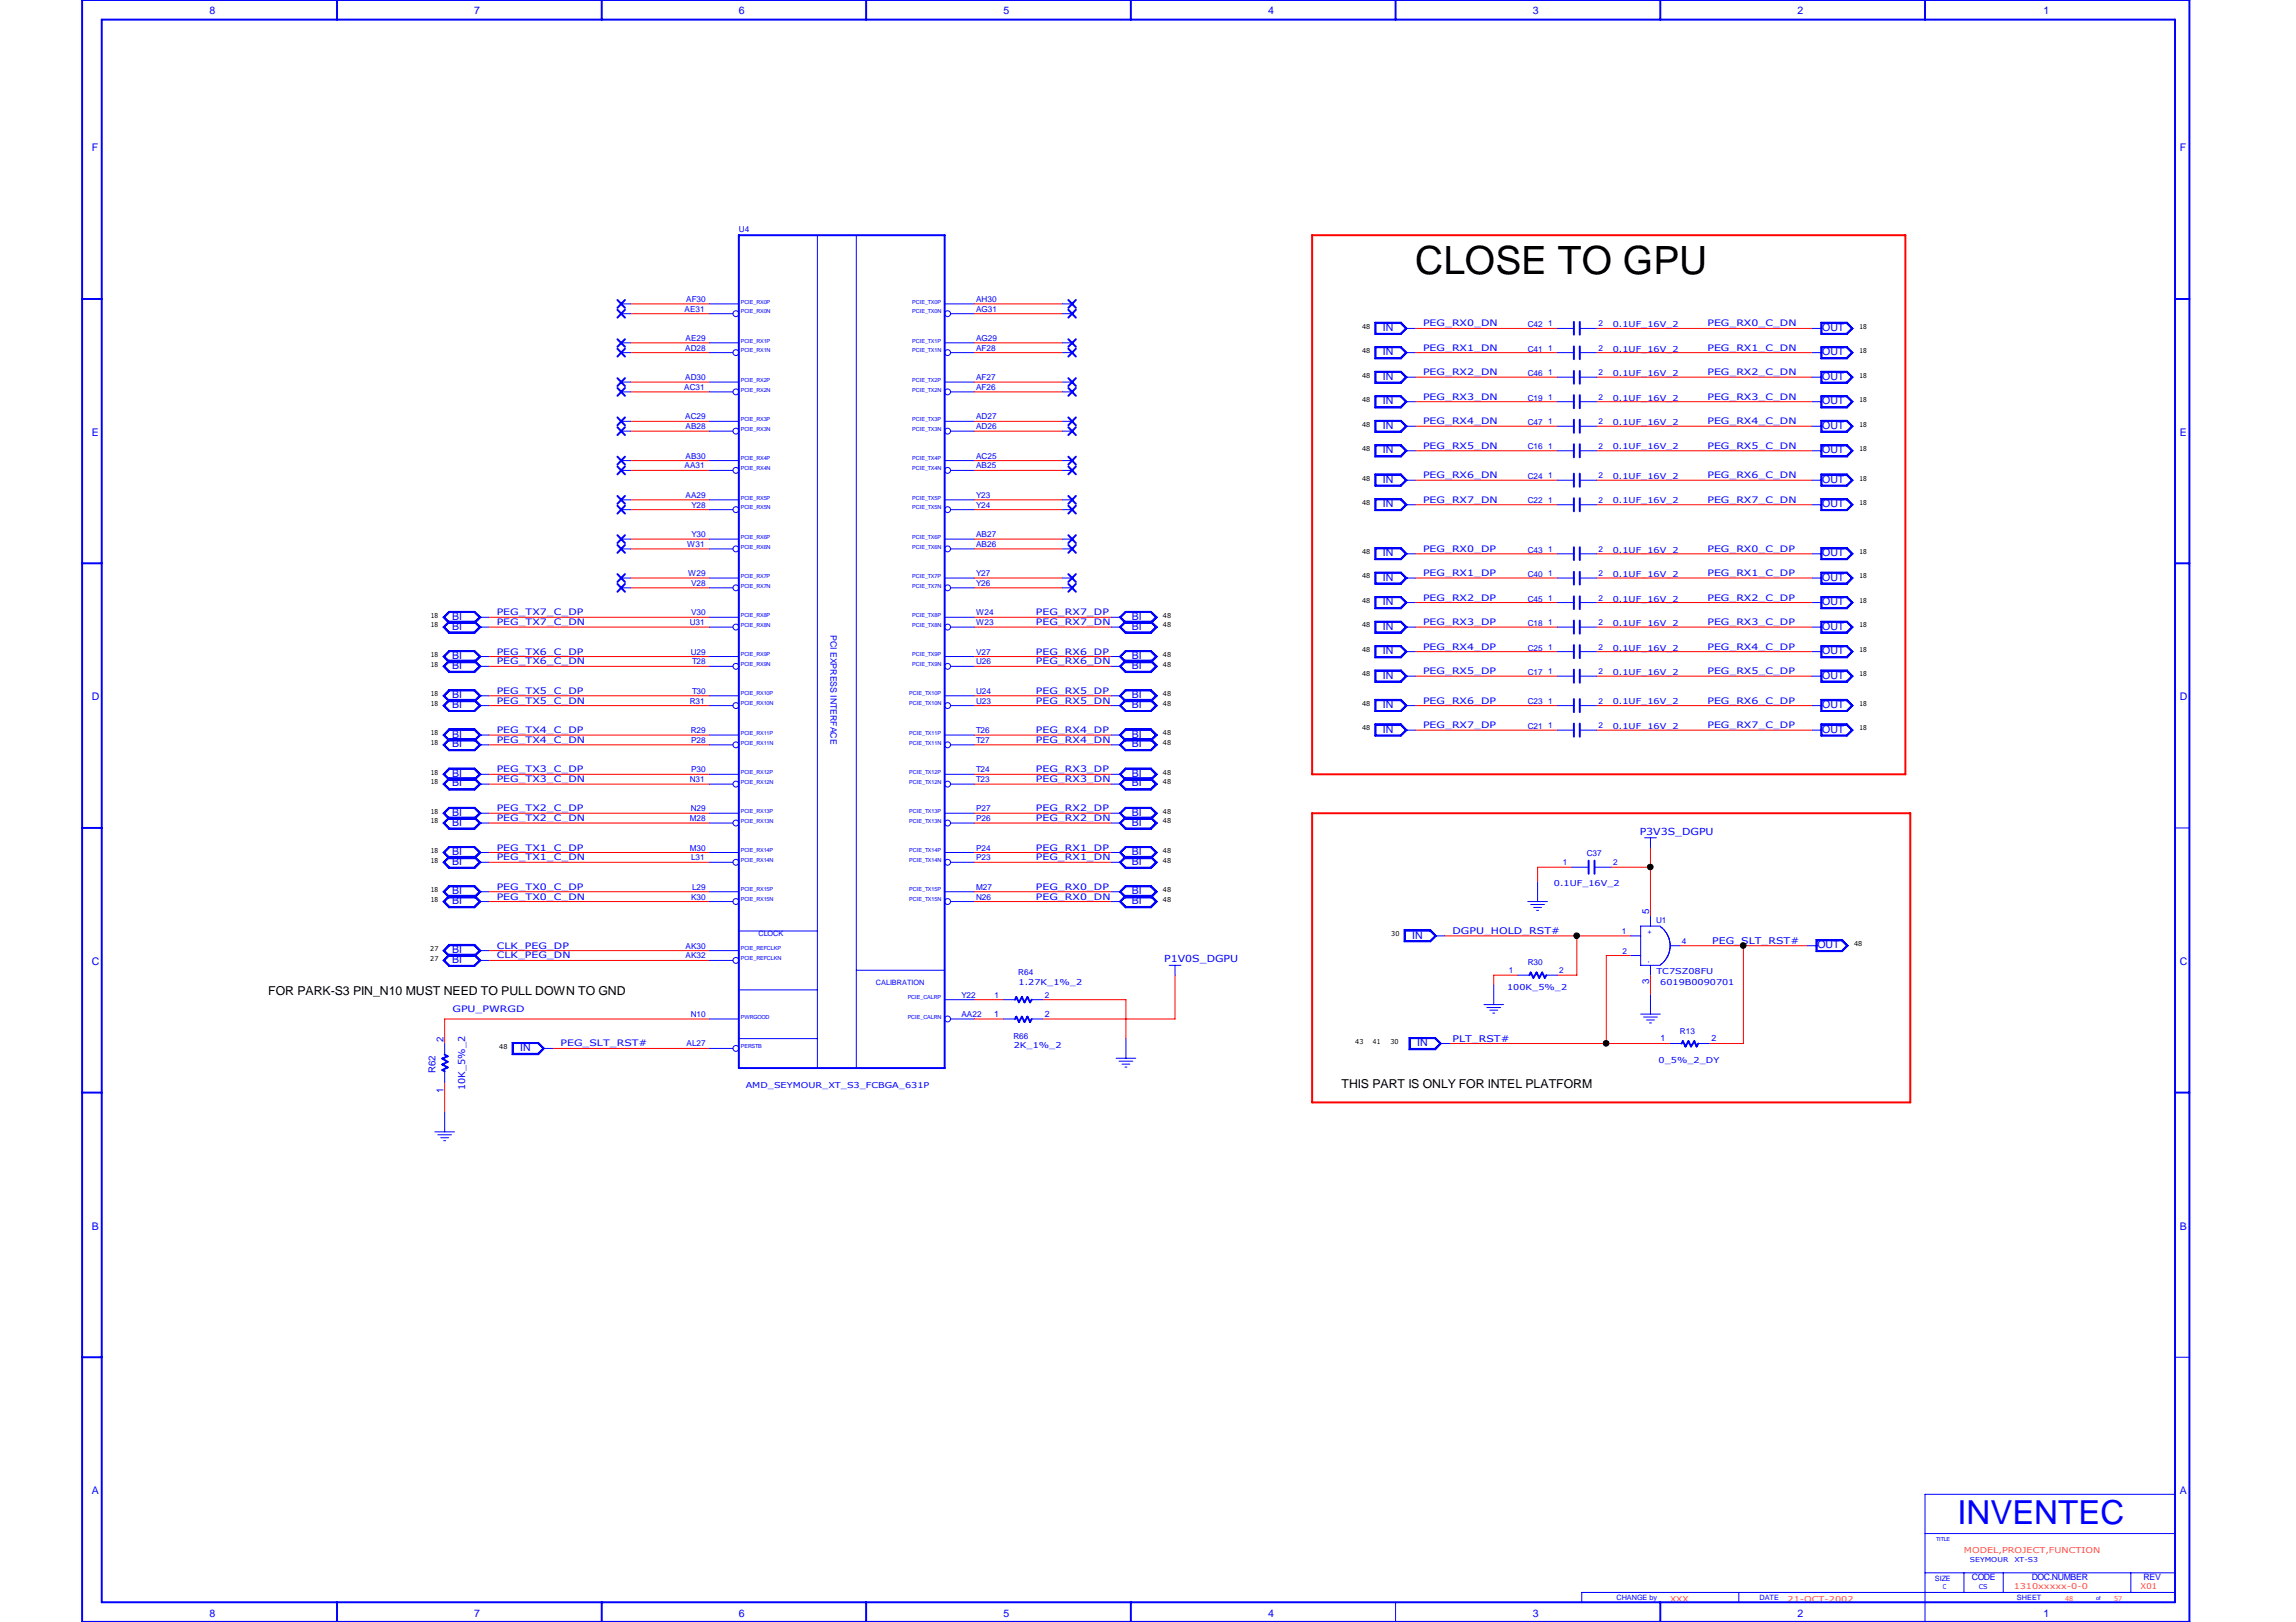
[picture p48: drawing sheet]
<svg xmlns="http://www.w3.org/2000/svg" width="297mm" height="210mm" viewBox="0 0 297 210" stroke-linecap="round" stroke-linejoin="round" font-family="sans-serif">
<defs><g id="words">
<text font-size="5" x="183.1" y="35.5">CLOSE TO GPU</text>
<text font-size="4.3" fill="#00f" x="253.2" y="197.2">INVENTEC</text>
<g font-size="1.6">
<text x="34.7" y="128.7">FOR PARK-S3 PIN_N10 MUST NEED TO PULL DOWN TO GND</text>
<text x="173.6" y="140.8">THIS PART IS ONLY FOR INTEL PLATFORM</text>
</g>
<g font-size="1.4" fill="#00f">
<text x="27.1" y="1.9">8</text>
<text x="61.3" y="1.9">7</text>
<text x="95.6" y="1.9">6</text>
<text x="129.8" y="1.9">5</text>
<text x="164.1" y="1.9">4</text>
<text x="198.3" y="1.9">3</text>
<text x="232.5" y="1.9">2</text>
<text x="264.4" y="1.9">1</text>
<text x="11.9" y="19.6">F</text>
<text x="282" y="19.6">F</text>
<text x="178.9" y="46">IN</text>
<text x="178.9" y="42.8">IN</text>
<text x="235.8" y="46">OUT</text>
<text x="235.8" y="42.8">OUT</text>
<text x="178.9" y="52.3">IN</text>
<text x="178.9" y="49.1">IN</text>
<text x="235.8" y="52.3">OUT</text>
<text x="235.8" y="49.1">OUT</text>
<text x="11.9" y="56.4">E</text>
<text x="178.9" y="58.7">IN</text>
<text x="178.9" y="55.5">IN</text>
<text x="235.8" y="58.7">OUT</text>
<text x="235.8" y="55.5">OUT</text>
<text x="282" y="56.4">E</text>
<text x="178.9" y="62.5">IN</text>
<text x="178.9" y="65.7">IN</text>
<text x="235.8" y="65.7">OUT</text>
<text x="235.8" y="62.5">OUT</text>
<text x="178.9" y="75.1">IN</text>
<text x="178.9" y="72">IN</text>
<text x="235.8" y="72">OUT</text>
<text x="235.8" y="75.1">OUT</text>
<text x="58.5" y="81.5">BI</text>
<text x="58.5" y="80.2">BI</text>
<text x="146.4" y="81.5">BI</text>
<text x="146.4" y="80.2">BI</text>
<text x="178.9" y="81.5">IN</text>
<text x="178.9" y="78.3">IN</text>
<text x="235.8" y="78.3">OUT</text>
<text x="235.8" y="81.5">OUT</text>
<text x="58.5" y="86.6">BI</text>
<text x="58.5" y="85.3">BI</text>
<text x="146.4" y="85.3">BI</text>
<text x="146.4" y="86.6">BI</text>
<text x="178.9" y="87.8">IN</text>
<text x="178.9" y="84.7">IN</text>
<text x="235.8" y="87.8">OUT</text>
<text x="235.8" y="84.7">OUT</text>
<text x="11.9" y="90.6">D</text>
<text x="58.5" y="95.5">BI</text>
<text x="58.5" y="90.4">BI</text>
<text x="58.5" y="91.7">BI</text>
<text x="146.4" y="90.4">BI</text>
<text x="146.4" y="91.7">BI</text>
<text x="146.4" y="95.5">BI</text>
<text x="178.9" y="91.7">IN</text>
<text x="178.9" y="94.8">IN</text>
<text x="235.8" y="91.7">OUT</text>
<text x="235.8" y="94.8">OUT</text>
<text x="282" y="90.6">D</text>
<text x="58.5" y="101.8">BI</text>
<text x="58.5" y="100.5">BI</text>
<text x="58.5" y="96.7">BI</text>
<text x="146.4" y="100.5">BI</text>
<text x="146.4" y="101.8">BI</text>
<text x="146.4" y="96.7">BI</text>
<text x="58.5" y="106.8">BI</text>
<text x="58.5" y="105.6">BI</text>
<text x="146.4" y="106.8">BI</text>
<text x="146.4" y="105.6">BI</text>
<text x="58.5" y="111.9">BI</text>
<text x="58.5" y="110.7">BI</text>
<text x="146.4" y="111.9">BI</text>
<text x="146.4" y="110.7">BI</text>
<text x="58.5" y="115.7">BI</text>
<text x="58.5" y="117">BI</text>
<text x="146.4" y="115.7">BI</text>
<text x="146.4" y="117">BI</text>
<text x="11.9" y="124.9">C</text>
<text x="58.5" y="124.6">BI</text>
<text x="58.5" y="123.4">BI</text>
<text x="182.7" y="121.5">IN</text>
<text x="235.1" y="122.7">OUT</text>
<text x="282" y="124.9">C</text>
<text x="67.3" y="136">IN</text>
<text x="183.3" y="135.4">IN</text>
<text x="11.9" y="159.1">B</text>
<text x="282" y="159.1">B</text>
<text x="11.9" y="193.3">A</text>
<text x="282" y="193.3">A</text>
<text x="27.1" y="209.2">8</text>
<text x="61.3" y="209.2">7</text>
<text x="95.6" y="209.2">6</text>
<text x="129.8" y="209.2">5</text>
<text x="164.1" y="209.2">4</text>
<text x="198.3" y="209.2">3</text>
<text x="232.5" y="209.2">2</text>
<text x="264.4" y="209.2">1</text>
</g>
<g font-size="1.3" fill="#00f">
<text x="212.1" y="108">P3V3S_DGPU</text>
<text x="213.4" y="118.3" transform="rotate(-90 213.4 118.3)">5</text>
<text x="150.6" y="124.5">P1V0S_DGPU</text>
<text x="213.4" y="127.3" transform="rotate(-90 213.4 127.3)">3</text>
<text x="57.4" y="134.8" transform="rotate(-90 57.4 134.8)">2</text>
<text x="56.3" y="138.9" transform="rotate(-90 56.3 138.9)">R62</text>
<text x="57.4" y="141.4" transform="rotate(-90 57.4 141.4)">1</text>
</g>
<g font-size="1.2" fill="#00f">
<text x="187.9" y="120.9">DGPU_HOLD_RST#</text>
<text x="221.5" y="122.1">PEG_SLT_RST#</text>
<text x="187.9" y="134.8">PLT_RST#</text>
<text x="60.2" y="141.1" transform="rotate(-90 60.2 141.1)">10K_5%_2</text>
</g>
<g font-size="1.1" fill="#00f">
<text x="95.6" y="30.1">U4</text>
<text x="88.6" y="40.3">AE31</text>
<text x="88.8" y="39.1">AF30</text>
<text x="126.3" y="39.1">AH30</text>
<text x="126.3" y="40.3">AG31</text>
<text x="88.6" y="45.4">AD28</text>
<text x="88.7" y="44.1">AE29</text>
<text x="126.3" y="44.1">AG29</text>
<text x="126.3" y="45.4">AF28</text>
<text x="184.1" y="42.2">PEG_RX0_DN</text>
<text x="184.1" y="45.4">PEG_RX1_DN</text>
<text x="197.7" y="45.5">C41</text>
<text x="197.7" y="42.3">C42</text>
<text x="200.3" y="42.2">1</text>
<text x="200.3" y="45.4">1</text>
<text x="206.8" y="45.4">2</text>
<text x="206.8" y="42.2">2</text>
<text x="220.9" y="45.4">PEG_RX1_C_DN</text>
<text x="220.9" y="42.2">PEG_RX0_C_DN</text>
<text x="88.5" y="50.5">AC31</text>
<text x="88.6" y="49.2">AD30</text>
<text x="126.3" y="49.2">AF27</text>
<text x="126.3" y="50.5">AF26</text>
<text x="184.1" y="51.7">PEG_RX3_DN</text>
<text x="184.1" y="48.6">PEG_RX2_DN</text>
<text x="197.7" y="48.7">C46</text>
<text x="197.7" y="51.9">C19</text>
<text x="200.3" y="48.6">1</text>
<text x="200.3" y="51.7">1</text>
<text x="206.8" y="48.6">2</text>
<text x="206.8" y="51.7">2</text>
<text x="220.9" y="51.7">PEG_RX3_C_DN</text>
<text x="220.9" y="48.6">PEG_RX2_C_DN</text>
<text x="88.6" y="54.3">AC29</text>
<text x="88.7" y="59.4">AB30</text>
<text x="88.7" y="55.5">AB28</text>
<text x="126.3" y="59.4">AC25</text>
<text x="126.3" y="54.3">AD27</text>
<text x="126.3" y="55.5">AD26</text>
<text x="184.1" y="58.1">PEG_RX5_DN</text>
<text x="184.1" y="54.9">PEG_RX4_DN</text>
<text x="197.7" y="55">C47</text>
<text x="197.7" y="58.2">C16</text>
<text x="200.3" y="58.1">1</text>
<text x="200.3" y="54.9">1</text>
<text x="206.8" y="54.9">2</text>
<text x="206.8" y="58.1">2</text>
<text x="220.9" y="58.1">PEG_RX5_C_DN</text>
<text x="220.9" y="54.9">PEG_RX4_C_DN</text>
<text x="88.6" y="60.6">AA31</text>
<text x="88.7" y="64.4">AA29</text>
<text x="89.4" y="65.7">Y28</text>
<text x="126.3" y="64.4">Y23</text>
<text x="126.3" y="65.7">Y24</text>
<text x="126.3" y="60.6">AB25</text>
<text x="184.1" y="65.1">PEG_RX7_DN</text>
<text x="184.1" y="61.9">PEG_RX6_DN</text>
<text x="197.7" y="65.2">C22</text>
<text x="197.7" y="62">C24</text>
<text x="200.3" y="61.9">1</text>
<text x="200.3" y="65.1">1</text>
<text x="206.8" y="65.1">2</text>
<text x="206.8" y="61.9">2</text>
<text x="220.9" y="65.1">PEG_RX7_C_DN</text>
<text x="220.9" y="61.9">PEG_RX6_C_DN</text>
<text x="88.9" y="70.8">W31</text>
<text x="89.4" y="69.5">Y30</text>
<text x="126.3" y="69.5">AB27</text>
<text x="126.3" y="70.8">AB26</text>
<text x="184.1" y="71.4">PEG_RX0_DP</text>
<text x="197.7" y="71.5">C43</text>
<text x="200.3" y="71.4">1</text>
<text x="206.8" y="71.4">2</text>
<text x="220.9" y="71.4">PEG_RX0_C_DP</text>
<text x="89" y="74.5">W29</text>
<text x="89.4" y="75.8">V28</text>
<text x="126.3" y="74.5">Y27</text>
<text x="126.3" y="75.8">Y26</text>
<text x="184.1" y="77.7">PEG_RX2_DP</text>
<text x="184.1" y="74.5">PEG_RX1_DP</text>
<text x="197.7" y="77.9">C45</text>
<text x="197.7" y="74.7">C40</text>
<text x="200.3" y="77.7">1</text>
<text x="200.3" y="74.5">1</text>
<text x="206.8" y="77.7">2</text>
<text x="206.8" y="74.5">2</text>
<text x="220.9" y="77.7">PEG_RX2_C_DP</text>
<text x="220.9" y="74.5">PEG_RX1_C_DP</text>
<text x="64.3" y="80.9">PEG_TX7_C_DN</text>
<text x="64.3" y="79.6">PEG_TX7_C_DP</text>
<text x="89.2" y="80.9">U31</text>
<text x="89.4" y="79.6">V30</text>
<text x="107.4" y="82.2" transform="rotate(90 107.4 82.2)">PCI EXPRESS INTERFACE</text>
<text x="126.3" y="79.6">W24</text>
<text x="126.3" y="80.9">W23</text>
<text x="134" y="80.9">PEG_RX7_DN</text>
<text x="134" y="79.6">PEG_RX7_DP</text>
<text x="184.1" y="80.9">PEG_RX3_DP</text>
<text x="197.7" y="81">C18</text>
<text x="200.3" y="80.9">1</text>
<text x="206.8" y="80.9">2</text>
<text x="220.9" y="80.9">PEG_RX3_C_DP</text>
<text x="64.3" y="84.7">PEG_TX6_C_DP</text>
<text x="64.3" y="89.8">PEG_TX5_C_DP</text>
<text x="64.3" y="86">PEG_TX6_C_DN</text>
<text x="89.4" y="84.7">U29</text>
<text x="89.5" y="86">T28</text>
<text x="89.5" y="89.8">T30</text>
<text x="126.3" y="84.7">V27</text>
<text x="126.3" y="86">U26</text>
<text x="126.3" y="89.8">U24</text>
<text x="134" y="84.7">PEG_RX6_DP</text>
<text x="134" y="86">PEG_RX6_DN</text>
<text x="134" y="89.8">PEG_RX5_DP</text>
<text x="184.1" y="87.2">PEG_RX5_DP</text>
<text x="184.1" y="84.1">PEG_RX4_DP</text>
<text x="197.7" y="87.3">C17</text>
<text x="197.7" y="84.2">C25</text>
<text x="200.3" y="87.2">1</text>
<text x="200.3" y="84.1">1</text>
<text x="206.8" y="87.2">2</text>
<text x="206.8" y="84.1">2</text>
<text x="220.9" y="87.2">PEG_RX5_C_DP</text>
<text x="220.9" y="84.1">PEG_RX4_C_DP</text>
<text x="64.3" y="94.9">PEG_TX4_C_DP</text>
<text x="64.3" y="91.1">PEG_TX5_C_DN</text>
<text x="89.2" y="91.1">R31</text>
<text x="89.4" y="94.9">R29</text>
<text x="126.3" y="94.9">T26</text>
<text x="126.3" y="91.1">U23</text>
<text x="134" y="91.1">PEG_RX5_DN</text>
<text x="134" y="94.9">PEG_RX4_DP</text>
<text x="184.1" y="91.1">PEG_RX6_DP</text>
<text x="184.1" y="94.2">PEG_RX7_DP</text>
<text x="197.7" y="94.3">C21</text>
<text x="197.7" y="91.1">C23</text>
<text x="200.3" y="94.2">1</text>
<text x="200.3" y="91.1">1</text>
<text x="206.8" y="94.2">2</text>
<text x="206.8" y="91.1">2</text>
<text x="220.9" y="94.2">PEG_RX7_C_DP</text>
<text x="220.9" y="91.1">PEG_RX6_C_DP</text>
<text x="64.3" y="99.9">PEG_TX3_C_DP</text>
<text x="64.3" y="101.2">PEG_TX3_C_DN</text>
<text x="64.3" y="96.1">PEG_TX4_C_DN</text>
<text x="89.2" y="101.2">N31</text>
<text x="89.4" y="99.9">P30</text>
<text x="89.4" y="96.1">P28</text>
<text x="126.3" y="99.9">T24</text>
<text x="126.3" y="101.2">T23</text>
<text x="126.3" y="96.1">T27</text>
<text x="134" y="101.2">PEG_RX3_DN</text>
<text x="134" y="99.9">PEG_RX3_DP</text>
<text x="134" y="96.1">PEG_RX4_DN</text>
<text x="64.3" y="105">PEG_TX2_C_DP</text>
<text x="64.3" y="106.3">PEG_TX2_C_DN</text>
<text x="89.2" y="106.3">M28</text>
<text x="89.4" y="105">N29</text>
<text x="126.3" y="105">P27</text>
<text x="126.3" y="106.3">P26</text>
<text x="134" y="105">PEG_RX2_DP</text>
<text x="134" y="106.3">PEG_RX2_DN</text>
<text x="64.3" y="110.1">PEG_TX1_C_DP</text>
<text x="64.3" y="111.3">PEG_TX1_C_DN</text>
<text x="89.2" y="110.1">M30</text>
<text x="89.4" y="111.3">L31</text>
<text x="126.3" y="110.1">P24</text>
<text x="126.3" y="111.3">P23</text>
<text x="134" y="110.1">PEG_RX1_DP</text>
<text x="134" y="111.3">PEG_RX1_DN</text>
<text x="202.2" y="112">1</text>
<text x="205.3" y="110.8">C37</text>
<text x="208.7" y="112">2</text>
<text x="64.3" y="116.4">PEG_TX0_C_DN</text>
<text x="64.3" y="115.1">PEG_TX0_C_DP</text>
<text x="89.4" y="116.4">K30</text>
<text x="89.5" y="115.1">L29</text>
<text x="126.3" y="115.1">M27</text>
<text x="126.3" y="116.4">N26</text>
<text x="134" y="116.4">PEG_RX0_DN</text>
<text x="134" y="115.1">PEG_RX0_DP</text>
<text x="214.2" y="119.5">U1</text>
<text x="64.3" y="124">CLK_PEG_DN</text>
<text x="64.3" y="122.8">CLK_PEG_DP</text>
<text x="88.7" y="122.8">AK30</text>
<text x="88.7" y="124">AK32</text>
<text x="195.2" y="125.9">1</text>
<text x="197.7" y="124.9">R30</text>
<text x="201.7" y="125.9">2</text>
<text x="209.8" y="120.9">1</text>
<text x="209.9" y="123.4">2</text>
<text x="217.6" y="122.1">4</text>
<text x="58.5" y="131">GPU_PWRGD</text>
<text x="89.4" y="131.6">N10</text>
<text x="124.4" y="129.1">Y22</text>
<text x="124.4" y="131.6">AA22</text>
<text x="128.6" y="131.6">1</text>
<text x="128.6" y="129.1">1</text>
<text x="131.7" y="126.2">R64</text>
<text x="135.2" y="129.1">2</text>
<text x="135.2" y="131.6">2</text>
<text x="72.5" y="135.4">PEG_SLT_RST#</text>
<text x="88.8" y="135.4">AL27</text>
<text x="131.1" y="134.4">R66</text>
<text x="214.8" y="134.7">1</text>
<text x="217.3" y="133.8">R13</text>
<text x="221.4" y="134.7">2</text>
<text x="255.1" y="204.5">CODE</text>
<text x="262.8" y="204.5">DOC.NUMBER</text>
<text x="277.3" y="204.5">REV</text>
</g>
<g font-size="1" fill="#00f">
<text x="208.7" y="45.5">0.1UF_16V_2</text>
<text x="208.7" y="42.3">0.1UF_16V_2</text>
<text x="208.7" y="51.9">0.1UF_16V_2</text>
<text x="208.7" y="48.7">0.1UF_16V_2</text>
<text x="208.7" y="58.2">0.1UF_16V_2</text>
<text x="208.7" y="55">0.1UF_16V_2</text>
<text x="208.7" y="65.2">0.1UF_16V_2</text>
<text x="208.7" y="62">0.1UF_16V_2</text>
<text x="208.7" y="71.5">0.1UF_16V_2</text>
<text x="208.7" y="74.7">0.1UF_16V_2</text>
<text x="208.7" y="77.9">0.1UF_16V_2</text>
<text x="208.7" y="81">0.1UF_16V_2</text>
<text x="208.7" y="87.3">0.1UF_16V_2</text>
<text x="208.7" y="84.2">0.1UF_16V_2</text>
<text x="208.7" y="91.1">0.1UF_16V_2</text>
<text x="208.7" y="94.3">0.1UF_16V_2</text>
<text x="201" y="114.6">0.1UF_16V_2</text>
<text x="131.8" y="127.5">1.27K_1%_2</text>
<text x="195" y="128.1">100K_5%_2</text>
<text x="214.3" y="126.1">TC7SZ08FU</text>
<text x="214.8" y="127.5">6019B0090701</text>
<text x="131.1" y="135.7">2K_1%_2</text>
<text x="214.6" y="137.6">0_5%_2_DY</text>
<text x="96.5" y="140.8">AMD_SEYMOUR_XT_S3_FCBGA_631P</text>
</g>
<g font-size="1" fill="#ff8c00">
<text x="254.1" y="201">MODEL,PROJECT,FUNCTION</text>
<text x="216.1" y="207.3">XXX</text>
<text x="231.3" y="207.3">21-OCT-2002</text>
<text x="260.5" y="205.6">1310xxxxx-0-0</text>
<text x="276.9" y="205.6">X01</text>
</g>
<g font-size=".9">
<text x="176.2" y="45.7">48</text>
<text x="176.2" y="42.5">48</text>
<text x="240.6" y="45.7">18</text>
<text x="240.6" y="42.5">18</text>
<text x="176.2" y="52">48</text>
<text x="176.2" y="48.9">48</text>
<text x="240.6" y="52">18</text>
<text x="240.6" y="48.9">18</text>
<text x="176.2" y="55.2">48</text>
<text x="176.2" y="58.4">48</text>
<text x="240.6" y="58.4">18</text>
<text x="240.6" y="55.2">18</text>
<text x="176.2" y="65.4">48</text>
<text x="176.2" y="62.2">48</text>
<text x="240.6" y="65.4">18</text>
<text x="240.6" y="62.2">18</text>
<text x="176.2" y="71.7">48</text>
<text x="240.6" y="71.7">18</text>
<text x="176.2" y="74.8">48</text>
<text x="240.6" y="74.8">18</text>
<text x="55.7" y="79.9">18</text>
<text x="55.7" y="81.2">18</text>
<text x="150.4" y="81.2">48</text>
<text x="150.4" y="79.9">48</text>
<text x="176.2" y="81.2">48</text>
<text x="176.2" y="78">48</text>
<text x="240.6" y="81.2">18</text>
<text x="240.6" y="78">18</text>
<text x="55.7" y="86.3">18</text>
<text x="55.7" y="85">18</text>
<text x="150.4" y="86.3">48</text>
<text x="150.4" y="85">48</text>
<text x="176.2" y="87.5">48</text>
<text x="176.2" y="84.4">48</text>
<text x="240.6" y="87.5">18</text>
<text x="240.6" y="84.4">18</text>
<text x="55.7" y="95.2">18</text>
<text x="55.7" y="91.4">18</text>
<text x="55.7" y="90.1">18</text>
<text x="150.4" y="95.2">48</text>
<text x="150.4" y="91.4">48</text>
<text x="150.4" y="90.1">48</text>
<text x="176.2" y="94.5">48</text>
<text x="176.2" y="91.4">48</text>
<text x="240.6" y="94.5">18</text>
<text x="240.6" y="91.4">18</text>
<text x="55.7" y="100.2">18</text>
<text x="55.7" y="101.5">18</text>
<text x="55.7" y="96.4">18</text>
<text x="150.4" y="101.5">48</text>
<text x="150.4" y="100.2">48</text>
<text x="150.4" y="96.4">48</text>
<text x="55.7" y="105.3">18</text>
<text x="55.7" y="106.6">18</text>
<text x="150.4" y="105.3">48</text>
<text x="150.4" y="106.6">48</text>
<text x="55.7" y="111.6">18</text>
<text x="55.7" y="110.4">18</text>
<text x="150.4" y="111.6">48</text>
<text x="150.4" y="110.4">48</text>
<text x="55.7" y="116.7">18</text>
<text x="55.7" y="115.4">18</text>
<text x="150.4" y="116.7">48</text>
<text x="150.4" y="115.4">48</text>
<text x="55.7" y="124.3">27</text>
<text x="55.7" y="123.1">27</text>
<text x="180" y="121.2">30</text>
<text x="239.9" y="122.4">48</text>
<text x="64.6" y="135.7">48</text>
<text x="175.3" y="135.1">43</text>
<text x="177.6" y="135.1">41</text>
<text x="179.9" y="135.1">30</text>
</g>
<g font-size=".9" fill="#00f">
<text x="98.1" y="121.1">CLOCK</text>
<text x="113.3" y="127.5">CALIBRATION</text>
<text x="254.8" y="202.2">SEYMOUR</text>
<text x="260.6" y="202.2">XT-S3</text>
<text x="209.1" y="207.1">CHANGE by</text>
<text x="227.6" y="207.1">DATE</text>
<text x="250.3" y="204.6">SIZE</text>
<text x="251.3" y="205.6">C</text>
<text x="256" y="205.6">CS</text>
<text x="260.9" y="207.1">SHEET</text>
</g>
<g font-size=".9" fill="#ff8c00">
<text x="267.2" y="207.1">48</text>
<text x="273.5" y="207.1">57</text>
</g>
<g font-size=".8" fill="#00f">
<text x="213.5" y="124.7" transform="rotate(-90 213.5 124.7)">-</text>
<text x="213.7" y="120.8" transform="rotate(-90 213.7 120.8)">+</text>
</g>
<g font-size=".7" fill="#00f">
<text x="95.8" y="39.3">PCIE_RX0P</text>
<text x="95.8" y="40.6">PCIE_RX0N</text>
<text x="118" y="39.3">PCIE_TX0P</text>
<text x="118" y="40.6">PCIE_TX0N</text>
<text x="95.8" y="44.3">PCIE_RX1P</text>
<text x="95.8" y="45.6">PCIE_RX1N</text>
<text x="118" y="44.3">PCIE_TX1P</text>
<text x="118" y="45.6">PCIE_TX1N</text>
<text x="95.8" y="49.4">PCIE_RX2P</text>
<text x="95.8" y="50.7">PCIE_RX2N</text>
<text x="118" y="49.4">PCIE_TX2P</text>
<text x="118" y="50.7">PCIE_TX2N</text>
<text x="95.8" y="59.6">PCIE_RX4P</text>
<text x="95.8" y="54.5">PCIE_RX3P</text>
<text x="95.8" y="55.8">PCIE_RX3N</text>
<text x="118" y="59.6">PCIE_TX4P</text>
<text x="118" y="54.5">PCIE_TX3P</text>
<text x="118" y="55.8">PCIE_TX3N</text>
<text x="95.8" y="64.6">PCIE_RX5P</text>
<text x="95.8" y="65.9">PCIE_RX5N</text>
<text x="95.8" y="60.8">PCIE_RX4N</text>
<text x="118" y="64.6">PCIE_TX5P</text>
<text x="118" y="65.9">PCIE_TX5N</text>
<text x="118" y="60.8">PCIE_TX4N</text>
<text x="95.8" y="69.7">PCIE_RX6P</text>
<text x="95.8" y="71">PCIE_RX6N</text>
<text x="118" y="69.7">PCIE_TX6P</text>
<text x="118" y="71">PCIE_TX6N</text>
<text x="95.8" y="74.8">PCIE_RX7P</text>
<text x="95.8" y="76">PCIE_RX7N</text>
<text x="118" y="74.8">PCIE_TX7P</text>
<text x="118" y="76">PCIE_TX7N</text>
<text x="95.8" y="79.8">PCIE_RX8P</text>
<text x="95.8" y="81.1">PCIE_RX8N</text>
<text x="118" y="79.8">PCIE_TX8P</text>
<text x="118" y="81.1">PCIE_TX8N</text>
<text x="95.8" y="84.9">PCIE_RX9P</text>
<text x="95.8" y="86.2">PCIE_RX9N</text>
<text x="118" y="84.9">PCIE_TX9P</text>
<text x="118" y="86.2">PCIE_TX9N</text>
<text x="95.8" y="95.1">PCIE_RX11P</text>
<text x="95.8" y="90">PCIE_RX10P</text>
<text x="95.8" y="91.3">PCIE_RX10N</text>
<text x="117.6" y="95.1">PCIE_TX11P</text>
<text x="117.6" y="90">PCIE_TX10P</text>
<text x="117.6" y="91.3">PCIE_TX10N</text>
<text x="95.8" y="100.2">PCIE_RX12P</text>
<text x="95.8" y="101.4">PCIE_RX12N</text>
<text x="95.8" y="96.4">PCIE_RX11N</text>
<text x="117.6" y="100.2">PCIE_TX12P</text>
<text x="117.6" y="101.4">PCIE_TX12N</text>
<text x="117.6" y="96.4">PCIE_TX11N</text>
<text x="95.8" y="105.2">PCIE_RX13P</text>
<text x="95.8" y="106.5">PCIE_RX13N</text>
<text x="117.6" y="105.2">PCIE_TX13P</text>
<text x="117.6" y="106.5">PCIE_TX13N</text>
<text x="95.8" y="110.3">PCIE_RX14P</text>
<text x="95.8" y="111.5">PCIE_RX14N</text>
<text x="117.6" y="110.3">PCIE_TX14P</text>
<text x="117.6" y="111.5">PCIE_TX14N</text>
<text x="95.8" y="115.4">PCIE_RX15P</text>
<text x="95.8" y="116.6">PCIE_RX15N</text>
<text x="117.6" y="115.4">PCIE_TX15P</text>
<text x="117.6" y="116.6">PCIE_TX15N</text>
<text x="95.8" y="123">PCIE_REFCLKP</text>
<text x="95.8" y="124.2">PCIE_REFCLKN</text>
<text x="95.8" y="131.8">PWRGOOD</text>
<text x="117.4" y="129.3">PCIE_CALRP</text>
<text x="117.4" y="131.8">PCIE_CALRN</text>
<text x="95.8" y="135.6">PERSTB</text>
<text x="250.5" y="199.4">TITLE</text>
<text x="271.2" y="207.1">of</text>
</g>
</g></defs>
<path d="M169.8 30.4h76.7v69.8h-76.7zM169.8 105.2h77.3v37.5h-77.3z" fill="none" stroke="#f00" stroke-width=".25"/>
<g fill="none" stroke="#f00" stroke-width=".13">
<path d="M81.6 39.3h10.2M126 39.3h11.5M81.6 45.6h10.2M81.6 55.8h10.2M81.6 54.5h10.2M81.6 59.6h10.2M81.6 49.4h10.2M81.6 44.4h10.2M81.6 50.7h10.2M81.6 40.6h10.2M126 45.6h11.5M126 55.8h11.5"/>
<path d="M126 54.5h11.5M126 59.6h11.5M126 49.4h11.5M126 44.4h11.5M126 50.7h11.5M126 40.6h11.5M183.1 58.3h18.4M183.1 55.2h18.4M183.1 52h18.4M183.1 48.8h18.4M183.1 45.6h18.4M183.1 42.5h18.4"/>
<path d="M206.5 58.3h27.9M206.5 55.2h27.9M206.5 52h27.9M206.5 48.8h27.9M206.5 45.6h27.9M206.5 42.5h27.9M63.2 79.9h28.6M81.6 74.8h10.2M81.6 76.1h10.2M81.6 71h10.2M81.6 69.8h10.2M81.6 66h10.2"/>
<path d="M81.6 64.7h10.2M81.6 60.9h10.2M126 79.9h17.8M126 74.8h11.5M126 76.1h11.5M126 71h11.5M126 69.8h11.5M126 66h11.5M126 64.7h11.5M126 60.9h11.5M183.1 78h18.4M183.1 74.8h18.4"/>
<path d="M183.1 71.7h18.4M183.1 65.3h18.4M183.1 62.1h18.4M206.5 78h27.9M206.5 74.8h27.9M206.5 71.7h27.9M206.5 65.3h27.9M206.5 62.1h27.9M63.2 95.1h28.6M63.2 96.4h28.6M63.2 91.3h28.6M63.2 90h28.6"/>
<path d="M63.2 86.2h28.6M63.2 85h28.6M63.2 81.2h28.6M126 95.1h17.8M126 96.4h17.8M126 91.3h17.8M126 90h17.8M126 86.2h17.8M126 85h17.8M126 81.2h17.8M183.1 91.3h18.4M183.1 81.2h18.4"/>
<path d="M183.1 94.5h18.4M183.1 87.5h18.4M183.1 84.3h18.4M206.5 91.3h27.9M206.5 81.2h27.9M206.5 94.5h27.9M206.5 87.5h27.9M206.5 84.3h27.9M63.2 116.7h28.6M63.2 111.6h28.6M63.2 115.4h28.6M63.2 110.3h28.6"/>
<path d="M63.2 105.2h28.6M63.2 106.5h28.6M63.2 100.2h28.6M63.2 101.5h28.6M126 116.7h17.8M126 111.6h17.8M126 115.4h17.8M126 110.3h17.8M126 105.2h17.8M126 106.5h17.8M126 100.2h17.8M126 101.5h17.8"/>
<path d="M203.4 112.2h-4.5v1.9M208.4 112.2h5.1M213.5 109.7v8.9M63.2 124.3h28.6M63.2 123h28.6M71.5 135.7h20.3M91.8 131.9h-34.3v3.1M126 131.9h3.8M126 129.4h3.8M134.9 129.4h10.8v5M152 126.2v5.7h-17.1M186.9 121.1h24.1"/>
<path d="M187.5 135h28.6M196.4 126.2h-3.2v1.3M204 121.1v5.1h-2.5M211 123.7h-3.2v11.3M213.5 126.2v2.5M217.3 122.4h16.5M225.5 122.4v12.6h-4.4M57.5 140.1v3.8"/>
</g>
<g fill="none" stroke="#00f" stroke-width=".13">
<path d="M80.4 39.3h1.2M91.8 39.3h3.8M105.7 30.4v107.8M110.8 30.4v107.8M122.2 39.3h3.8M137.5 39.3h1.2M80.4 40.6h1.2M80.4 45.6h1.2M80.4 44.4h1.2M80.4 50.7h1.2M80.4 49.4h1.2M80.4 55.8h1.2"/>
<path d="M80.4 54.5h1.2M80.4 59.6h1.2M91.8 40.6h3M91.8 45.6h3M91.8 44.4h3.8M91.8 50.7h3M91.8 49.4h3.8M91.8 55.8h3M91.8 54.5h3.8M91.8 59.6h3.8M122.2 44.4h3.8M122.2 49.4h3.8"/>
<path d="M122.2 54.5h3.8M122.2 59.6h3.8M123 40.6h3M123 45.6h3M123 50.7h3M123 55.8h3M137.5 40.6h1.2M137.5 45.6h1.2M137.5 44.4h1.2M137.5 50.7h1.2M137.5 49.4h1.2M137.5 55.8h1.2"/>
<path d="M137.5 54.5h1.2M137.5 59.6h1.2M177.9 41.7h3.4l.7 .8-.7 .8h-3.4zM177.9 44.9h3.4l.7 .7-.7 .8h-3.4zM177.9 48h3.4l.7 .8-.7 .8h-3.4zM177.9 51.2h3.4l.7 .8-.7 .8h-3.4zM177.9 54.4h3.4l.7 .8-.7 .8h-3.4zM177.9 57.5h3.4l.7 .8-.7 .8h-3.4zM177.9 41.7h3.3l.8 .8-.8 .7h-3.3zM177.9 44.9h3.3l.8 .7-.8 .8h-3.3zM177.9 48.1h3.3l.8 .7-.8 .8h-3.3zM177.9 51.3h3.3l.8 .7-.8 .7h-3.3z"/>
<path d="M177.9 54.4h3.3l.8 .8-.8 .7h-3.3zM177.9 57.6h3.3l.8 .7-.8 .8h-3.3zM178 41.8h3.2l.7 .7-.7 .7h-3.2zM178 45h3.2l.7 .6-.7 .8h-3.2zM178 48.1h3.2l.7 .7-.7 .7h-3.2zM178 51.3h3.2l.7 .7-.7 .7h-3.2zM178 54.5h3.2l.7 .7-.7 .6h-3.2zM178 57.7h3.2l.7 .6-.7 .7h-3.2zM178 48.2h3.2l.6 .6-.6 .6h-3.2zM178 54.5h3.2l.6 .7-.6 .6h-3.2zM178 41.9h3.2l.6 .6-.6 .6h-3.2zM178 45h3.2l.6 .6-.6 .7h-3.2z"/>
<path d="M178 51.4h3.2l.6 .6-.6 .6h-3.2zM178 57.7h3.2l.6 .6-.6 .7h-3.2zM181.8 45.6h1.3M181.8 42.5h1.3M181.8 48.8h1.3M181.8 52h1.3M181.8 55.2h1.3M181.8 58.3h1.3M201.5 45.6h2.1M201.5 42.5h2.1M201.5 48.8h2.1M201.5 52h2.1"/>
<path d="M201.5 55.2h2.1M201.5 58.3h2.1M204.4 45.6h2.1M204.4 42.5h2.1M204.4 48.8h2.1M204.4 52h2.1M204.4 55.2h2.1M204.4 58.3h2.1M234.4 45.6h1.3M234.4 42.5h1.3M234.4 48.8h1.3M234.4 52h1.3"/>
<path d="M234.4 55.2h1.3M234.4 58.3h1.3M235.6 41.7h3.4l.7 .8-.7 .8h-3.4zM235.6 44.9h3.4l.7 .7-.7 .8h-3.4zM235.6 48h3.4l.7 .8-.7 .8h-3.4zM235.6 51.2h3.4l.7 .8-.7 .8h-3.4zM235.6 54.4h3.4l.7 .8-.7 .8h-3.4zM235.6 57.5h3.4l.7 .8-.7 .8h-3.4zM235.6 41.7h3.3l.8 .8-.8 .7h-3.3zM235.6 44.9h3.3l.8 .7-.8 .8h-3.3zM235.6 48.1h3.3l.8 .7-.8 .8h-3.3zM235.6 51.3h3.3l.8 .7-.8 .7h-3.3z"/>
<path d="M235.6 54.4h3.3l.8 .8-.8 .7h-3.3zM235.6 57.6h3.3l.8 .7-.8 .8h-3.3zM235.7 41.8h3.2l.7 .7-.7 .7h-3.2zM235.7 45h3.2l.7 .6-.7 .8h-3.2zM235.7 48.1h3.2l.7 .7-.7 .7h-3.2zM235.7 51.3h3.2l.7 .7-.7 .7h-3.2zM235.7 54.5h3.2l.7 .7-.7 .6h-3.2zM235.7 57.7h3.2l.7 .6-.7 .7h-3.2zM235.7 48.2h3.2l.6 .6-.6 .6h-3.2zM235.7 54.5h3.2l.6 .7-.6 .6h-3.2zM235.7 41.9h3.2l.6 .6-.6 .6h-3.2zM235.7 45h3.2l.6 .6-.6 .7h-3.2z"/>
<path d="M235.7 51.4h3.2l.6 .6-.6 .6h-3.2zM235.7 57.7h3.2l.6 .6-.6 .7h-3.2zM57.3 79.9l.8-.8h3.3l.8 .8-.8 .8h-3.3zM57.4 79.9l.7-.7h3.3l.7 .7-.7 .7h-3.3zM57.5 79.9l.7-.7h3.2l.7 .7-.7 .7h-3.2zM62 79.9h1.2M62 79.9l-.7-.7h-3.1l-.7 .7 .7 .6M62 79.9l-.7 .6M80.4 60.9h1.2M80.4 66h1.2M80.4 64.7h1.2M80.4 71h1.2"/>
<path d="M80.4 69.8h1.2M80.4 76.1h1.2M80.4 74.8h1.2M91.8 60.9h3M91.8 66h3M91.8 64.7h3.8M91.8 71h3M91.8 69.8h3.8M91.8 76.1h3M91.8 74.8h3.8M91.8 79.9h3.8M122.2 64.7h3.8"/>
<path d="M122.2 69.8h3.8M122.2 74.8h3.8M122.2 79.9h3.8M123 60.9h3M123 66h3M123 71h3M123 76.1h3M137.5 60.9h1.2M137.5 66h1.2M137.5 64.7h1.2M137.5 71h1.2M137.5 69.8h1.2"/>
<path d="M137.5 76.1h1.2M137.5 74.8h1.2M143.8 79.9h1.2M144.9 79.9l.8-.7h3.2l.7 .7-.7 .7h-3.2zM145 79.9l.7-.7h3.1l.7 .7-.7 .6M145 79.9l.7 .6M145.6 79.1h3.3l.8 .8-.8 .8h-3.3l-.8-.8zM145.6 79.2h3.3l.7 .7-.7 .7h-3.3l-.7-.7zM177.9 61.3h3.4l.7 .8-.7 .8h-3.4zM177.9 64.5h3.4l.7 .8-.7 .8h-3.4zM177.9 70.9h3.4l.7 .8-.7 .7h-3.4zM177.9 74h3.4l.7 .8-.7 .8h-3.4z"/>
<path d="M177.9 77.2h3.4l.7 .8-.7 .8h-3.4zM177.9 61.4h3.3l.8 .7-.8 .8h-3.3zM177.9 64.6h3.3l.8 .7-.8 .7h-3.3zM177.9 70.9h3.3l.8 .8-.8 .7h-3.3zM177.9 74.1h3.3l.8 .7-.8 .8h-3.3zM177.9 77.3h3.3l.8 .7-.8 .7h-3.3zM178 61.5h3.2l.7 .6-.7 .7h-3.2zM178 64.6h3.2l.7 .7-.7 .7h-3.2zM178 71h3.2l.7 .7-.7 .6h-3.2zM178 74.1h3.2l.7 .7-.7 .7h-3.2zM178 77.3h3.2l.7 .7-.7 .7h-3.2zM178 64.7h3.2l.6 .6-.6 .7h-3.2z"/>
<path d="M178 71h3.2l.6 .7-.6 .6h-3.2zM178 61.5h3.2l.6 .6-.6 .7h-3.2zM178 74.2h3.2l.6 .6-.6 .6h-3.2zM178 77.3h3.2l.6 .7-.6 .6h-3.2zM181.8 74.8h1.3M181.8 62.1h1.3M181.8 65.3h1.3M181.8 78h1.3M181.8 71.7h1.3M201.5 74.8h2.1M201.5 62.1h2.1M201.5 65.3h2.1"/>
<path d="M201.5 78h2.1M201.5 71.7h2.1M204.4 74.8h2.1M204.4 62.1h2.1M204.4 65.3h2.1M204.4 78h2.1M204.4 71.7h2.1M234.4 74.8h1.3M234.4 62.1h1.3M234.4 65.3h1.3M234.4 78h1.3M234.4 71.7h1.3"/>
<path d="M235.6 61.3h3.4l.7 .8-.7 .8h-3.4zM235.6 64.5h3.4l.7 .8-.7 .8h-3.4zM235.6 70.9h3.4l.7 .8-.7 .7h-3.4zM235.6 74h3.4l.7 .8-.7 .8h-3.4zM235.6 77.2h3.4l.7 .8-.7 .8h-3.4zM235.6 61.4h3.3l.8 .7-.8 .8h-3.3zM235.6 64.6h3.3l.8 .7-.8 .7h-3.3zM235.6 70.9h3.3l.8 .8-.8 .7h-3.3zM235.6 74.1h3.3l.8 .7-.8 .8h-3.3zM235.6 77.3h3.3l.8 .7-.8 .7h-3.3zM235.7 61.5h3.2l.7 .6-.7 .7h-3.2zM235.7 64.6h3.2l.7 .7-.7 .7h-3.2z"/>
<path d="M235.7 71h3.2l.7 .7-.7 .6h-3.2zM235.7 74.1h3.2l.7 .7-.7 .7h-3.2zM235.7 77.3h3.2l.7 .7-.7 .7h-3.2zM235.7 64.7h3.2l.6 .6-.6 .7h-3.2zM235.7 71h3.2l.6 .7-.6 .6h-3.2zM235.7 61.5h3.2l.6 .6-.6 .7h-3.2zM235.7 74.2h3.2l.6 .6-.6 .6h-3.2zM235.7 77.3h3.2l.6 .7-.6 .6h-3.2zM57.3 85l.8-.8h3.3l.8 .8-.8 .8h-3.3zM57.4 81.2l.7-.8h3.3l.7 .8-.7 .7h-3.3zM57.4 85l.7-.8h3.3l.7 .8-.7 .7h-3.3zM57.4 86.2l.7-.7h3.3l.7 .7-.7 .8h-3.3z"/>
<path d="M57.4 90l.7-.7h3.3l.7 .7-.7 .8h-3.3zM57.5 91.3l.7-.7h3.2l.7 .7-.7 .7h-3.2zM57.5 81.2l.7-.7h3.2l.7 .7-.7 .6h-3.2zM57.5 85l.7-.7h3.2l.7 .7-.7 .6h-3.2zM57.5 86.2l.7-.6h3.2l.7 .6-.7 .7h-3.2zM57.5 90l.7-.6h3.2l.7 .6-.7 .7h-3.2zM57.5 95.1l.7-.7h3.2l.7 .7-.7 .7h-3.2zM57.5 96.4l.7-.7h3.2l.7 .7-.7 .7h-3.2zM58.1 90.5h3.3l.8 .8-.8 .8h-3.3l-.8-.8zM58.1 80.4h3.3l.8 .8-.8 .8h-3.3l-.8-.8zM58.1 85.4h3.3l.8 .8-.8 .8h-3.3l-.8-.8zM58.1 89.2h3.3l.8 .8-.8 .8h-3.3l-.8-.8z"/>
<path d="M58.1 94.3h3.3l.8 .8-.8 .8h-3.3l-.8-.8zM58.1 95.6h3.3l.8 .8-.8 .8h-3.3l-.8-.8zM58.1 99.4h3.3l.8 .8-.8 .8h-3.3l-.8-.8zM58.1 90.6h3.3l.7 .7-.7 .7h-3.3l-.7-.7zM58.1 94.4h3.3l.7 .7-.7 .7h-3.3l-.7-.7zM58.1 95.6h3.3l.7 .8-.7 .7h-3.3l-.7-.7zM58.1 99.4h3.3l.7 .8-.7 .7h-3.3l-.7-.7zM58.2 90.7l-.7 .6 .7 .6h3.1l.7-.6M58.2 90.7h3.1M58.2 85.6l-.7 .6 .7 .7h3.1l.7-.7M58.2 80.5l-.7 .7 .7 .6h3.1l.7-.6M58.2 80.5h3.1"/>
<path d="M58.2 85.6h3.1M58.2 95.8h3.1M58.2 95.8l-.7 .6 .7 .6h3.1l.7-.6M58.2 99.5h3.2l.7 .7-.7 .7h-3.2l-.7-.7zM61.3 80.5l.7 .7M61.3 85.6l.7 .6M61.3 90.7l.7 .6M61.3 95.8l.7 .6M62 91.3h1.2M62 90h1.2M62 96.4h1.2M62 95.1h1.2"/>
<path d="M62 81.2h1.2M62 86.2h1.2M62 85h1.2M62 95.1l-.7-.6h-3.1l-.7 .6 .7 .7M62 85l-.7-.7h-3.1l-.7 .7 .7 .6M62 85l-.7 .6M62 90l-.7-.6h-3.1l-.7 .6 .7 .7M62 90l-.7 .7M62 95.1l-.7 .7M91.8 91.3h3M91.8 90h3.8M91.8 96.4h3"/>
<path d="M91.8 95.1h3.8M91.8 81.2h3M91.8 86.2h3M91.8 85h3.8M122.2 90h3.8M122.2 95.1h3.8M122.2 85h3.8M123 91.3h3M123 96.4h3M123 81.2h3M123 86.2h3M143.8 91.3h1.2"/>
<path d="M143.8 90h1.2M143.8 96.4h1.2M143.8 95.1h1.2M143.8 81.2h1.2M143.8 86.2h1.2M143.8 85h1.2M144.9 81.2l.7-.8h3.3l.7 .8-.7 .7h-3.3zM144.9 91.3l.8-.7h3.2l.7 .7-.7 .7h-3.2zM144.9 81.2l.8-.7h3.2l.7 .7-.7 .6h-3.2zM144.9 85l.8-.7h3.2l.7 .7-.7 .6h-3.2zM144.9 86.2l.8-.6h3.2l.7 .6-.7 .7h-3.2zM144.9 90l.8-.6h3.2l.7 .6-.7 .7h-3.2z"/>
<path d="M144.9 95.1l.8-.7h3.2l.7 .7-.7 .7h-3.2zM144.9 96.4l.8-.7h3.2l.7 .7-.7 .7h-3.2zM145 95.1l.7-.6h3.1l.7 .6-.7 .7M145 85l.7-.7h3.1l.7 .7-.7 .6M145 90l.7-.6h3.1l.7 .6-.7 .7M145 85l.7 .6M145 95.1l.7 .7M145 90l.7 .7M145.6 90.5h3.3l.8 .8-.8 .8h-3.3l-.8-.8zM145.6 80.4h3.3l.8 .8-.8 .8h-3.3l-.8-.8zM145.6 84.2h3.3l.8 .8-.8 .8h-3.3l-.8-.8zM145.6 85.4h3.3l.8 .8-.8 .8h-3.3l-.8-.8z"/>
<path d="M145.6 89.2h3.3l.8 .8-.8 .8h-3.3l-.8-.8zM145.6 94.3h3.3l.8 .8-.8 .8h-3.3l-.8-.8zM145.6 95.6h3.3l.8 .8-.8 .8h-3.3l-.8-.8zM145.6 99.4h3.3l.8 .8-.8 .8h-3.3l-.8-.8zM145.6 90.6h3.3l.7 .7-.7 .7h-3.3l-.7-.7zM145.6 84.2h3.3l.7 .8-.7 .7h-3.3l-.7-.7zM145.6 85.5h3.3l.7 .7-.7 .8h-3.3l-.7-.8zM145.6 89.3h3.3l.7 .7-.7 .8h-3.3l-.7-.8zM145.6 94.4h3.3l.7 .7-.7 .7h-3.3l-.7-.7zM145.6 95.6h3.3l.7 .8-.7 .7h-3.3l-.7-.7zM145.6 99.4h3.3l.7 .8-.7 .7h-3.3l-.7-.7zM145.7 90.7h3.1"/>
<path d="M145.7 80.5h3.1M145.7 85.6h3.1M145.7 95.8h3.1M145.7 99.5h3.2l.7 .7-.7 .7h-3.2l-.8-.7zM145.7 80.5l-.7 .7M145.7 85.6l-.7 .6M145.7 95.8l-.7 .6M145.7 90.7l-.7 .6M148.8 90.7l.7 .6-.7 .6h-3.1l-.7-.6M148.8 85.6l.7 .6-.7 .7h-3.1l-.7-.7M148.8 80.5l.7 .7-.7 .6h-3.1l-.7-.6M148.8 95.8l.7 .6-.7 .6h-3.1l-.7-.6"/>
<path d="M177.9 80.4h3.4l.7 .8-.7 .8h-3.4zM177.9 83.6h3.4l.7 .7-.7 .8h-3.4zM177.9 86.7h3.4l.7 .8-.7 .8h-3.4zM177.9 90.5h3.4l.7 .8-.7 .8h-3.4zM177.9 93.7h3.4l.7 .8-.7 .7h-3.4zM177.9 80.4h3.3l.8 .8-.8 .7h-3.3zM177.9 83.6h3.3l.8 .7-.8 .7h-3.3zM177.9 86.8h3.3l.8 .7-.8 .7h-3.3zM177.9 90.6h3.3l.8 .7-.8 .7h-3.3zM177.9 93.7h3.3l.8 .8-.8 .7h-3.3zM178 80.5h3.2l.7 .7-.7 .6h-3.2zM178 83.7h3.2l.7 .6-.7 .7h-3.2z"/>
<path d="M178 86.8h3.2l.7 .7-.7 .7h-3.2zM178 90.6h3.2l.7 .7-.7 .7h-3.2zM178 93.8h3.2l.7 .7-.7 .7h-3.2zM178 93.9h3.2l.6 .6-.6 .6h-3.2zM178 83.7h3.2l.6 .6-.6 .7h-3.2zM178 80.5h3.2l.6 .7-.6 .6h-3.2zM178 86.9h3.2l.6 .6-.6 .6h-3.2zM178 90.7h3.2l.6 .6-.6 .6h-3.2zM181.8 91.3h1.3M181.8 81.2h1.3M181.8 94.5h1.3M181.8 84.3h1.3"/>
<path d="M181.8 87.5h1.3M201.5 91.3h2.1M201.5 81.2h2.1M201.5 94.5h2.1M201.5 84.3h2.1M201.5 87.5h2.1M204.4 91.3h2.1M204.4 81.2h2.1M204.4 94.5h2.1M204.4 84.3h2.1M204.4 87.5h2.1M234.4 91.3h1.3"/>
<path d="M234.4 81.2h1.3M234.4 94.5h1.3M234.4 84.3h1.3M234.4 87.5h1.3M235.6 80.4h3.4l.7 .8-.7 .8h-3.4zM235.6 83.6h3.4l.7 .7-.7 .8h-3.4zM235.6 86.7h3.4l.7 .8-.7 .8h-3.4zM235.6 90.5h3.4l.7 .8-.7 .8h-3.4zM235.6 93.7h3.4l.7 .8-.7 .7h-3.4zM235.6 80.4h3.3l.8 .8-.8 .7h-3.3zM235.6 83.6h3.3l.8 .7-.8 .7h-3.3zM235.6 86.8h3.3l.8 .7-.8 .7h-3.3z"/>
<path d="M235.6 90.6h3.3l.8 .7-.8 .7h-3.3zM235.6 93.7h3.3l.8 .8-.8 .7h-3.3zM235.7 80.5h3.2l.7 .7-.7 .6h-3.2zM235.7 83.7h3.2l.7 .6-.7 .7h-3.2zM235.7 86.8h3.2l.7 .7-.7 .7h-3.2zM235.7 90.6h3.2l.7 .7-.7 .7h-3.2zM235.7 93.8h3.2l.7 .7-.7 .7h-3.2zM235.7 93.9h3.2l.6 .6-.6 .6h-3.2zM235.7 83.7h3.2l.6 .6-.6 .7h-3.2zM235.7 80.5h3.2l.6 .7-.6 .6h-3.2zM235.7 86.9h3.2l.6 .6-.6 .6h-3.2zM235.7 90.7h3.2l.6 .6-.6 .6h-3.2z"/>
<path d="M57.4 105.2l.7-.7h3.3l.7 .7-.7 .8h-3.3zM57.4 106.5l.7-.7h3.3l.7 .7-.7 .8h-3.3zM57.4 110.3l.7-.7h3.3l.7 .7-.7 .8h-3.3zM57.4 111.6l.7-.7h3.3l.7 .7-.7 .8h-3.3zM57.4 116.7l.7-.7h3.3l.7 .7-.7 .7h-3.3zM57.4 115.4l.7-.7h3.3l.7 .7-.7 .7h-3.3zM57.5 105.2l.7-.6h3.2l.7 .6-.7 .8h-3.2zM57.5 106.5l.7-.7h3.2l.7 .7-.7 .7h-3.2zM57.5 110.3l.7-.7h3.2l.7 .7-.7 .7h-3.2zM57.5 111.6l.7-.7h3.2l.7 .7-.7 .7h-3.2zM57.5 116.7l.7-.7h3.2l.7 .7-.7 .6h-3.2zM57.5 115.4l.7-.7h3.2l.7 .7-.7 .7h-3.2z"/>
<path d="M58.1 104.5h3.3l.8 .7-.8 .8h-3.3l-.8-.8zM58.1 100.7h3.3l.8 .8-.8 .7h-3.3l-.8-.7zM58.1 105.7h3.3l.8 .8-.8 .8h-3.3l-.8-.8zM58.1 109.6h3.3l.8 .7-.8 .8h-3.3l-.8-.8zM58.1 110.8h3.3l.8 .8-.8 .8h-3.3l-.8-.8zM58.1 115.9h3.3l.8 .8-.8 .8h-3.3l-.8-.8zM58.1 114.6h3.3l.8 .8-.8 .8h-3.3l-.8-.8zM58.1 100.7h3.3l.7 .8-.7 .7h-3.3l-.7-.7zM58.2 111l-.7 .6 .7 .6h3.1l.7-.6M58.2 100.8h3.1M58.2 105.9h3.1M58.2 100.8l-.7 .7 .7 .6h3.1l.7-.6"/>
<path d="M58.2 100.8h3.2l.7 .7-.7 .7h-3.2l-.7-.7zM58.2 105.9l-.7 .6 .7 .6h3.1l.7-.6M58.2 111h3.1M58.2 114.8h3.1l.7 .6M61.3 100.8l.7 .7M61.3 105.9l.7 .6M61.3 111l.7 .6M61.3 116h-3.1l-.7 .7 .7 .6h3.1l.7-.6M61.3 116l.7 .7M62 101.5h1.2M62 100.2h1.2M62 106.5h1.2"/>
<path d="M62 105.2h1.2M62 111.6h1.2M62 110.3h1.2M62 116.7h1.2M62 115.4h1.2M62 100.2l-.7-.6h-3.1l-.7 .6 .7 .6M62 100.2l-.7 .6M62 105.2l-.7-.6h-3.1l-.7 .6 .7 .7M62 105.2l-.7 .7M62 110.3l-.7-.6h-3.1l-.7 .6 .7 .7M62 110.3l-.7 .7M62 115.4l-.7 .6"/>
<path d="M91.8 101.5h3M91.8 100.2h3.8M91.8 106.5h3M91.8 105.2h3.8M91.8 111.6h3M91.8 110.3h3.8M91.8 116.7h3M91.8 115.4h3.8M122.2 100.2h3.8M122.2 105.2h3.8M122.2 110.3h3.8M122.2 115.4h3.8"/>
<path d="M123 101.5h3M123 106.5h3M123 111.6h3M123 116.7h3M143.8 101.5h1.2M143.8 100.2h1.2M143.8 106.5h1.2M143.8 105.2h1.2M143.8 111.6h1.2M143.8 110.3h1.2M143.8 116.7h1.2M143.8 115.4h1.2"/>
<path d="M144.9 110.3l.7-.7h3.3l.7 .7-.7 .8h-3.3zM144.9 116.7l.8-.7h3.2l.7 .7-.7 .6h-3.2zM144.9 110.3l.8-.7h3.2l.7 .7-.7 .7h-3.2zM144.9 105.2l.8-.6h3.2l.7 .6-.7 .8h-3.2zM144.9 106.5l.8-.7h3.2l.7 .7-.7 .7h-3.2zM144.9 111.6l.8-.7h3.2l.7 .7-.7 .7h-3.2zM144.9 115.4l.8-.7h3.2l.7 .7-.7 .7h-3.2zM145 110.3l.7-.6h3.1l.7 .6-.7 .7M145 100.2l.7-.6h3.1l.7 .6-.7 .6M145 105.2l.7-.6h3.1l.7 .6-.7 .7M145 115.4l.7-.6h3.1l.7 .6-.7 .6M145 110.3l.7 .7"/>
<path d="M145 105.2l.7 .7M145 100.2l.7 .6M145 115.4l.7 .6M145.6 104.5h3.3l.8 .7-.8 .8h-3.3l-.8-.8zM145.6 100.7h3.3l.8 .8-.8 .7h-3.3l-.8-.7zM145.6 105.7h3.3l.8 .8-.8 .8h-3.3l-.8-.8zM145.6 109.6h3.3l.8 .7-.8 .8h-3.3l-.8-.8zM145.6 110.8h3.3l.8 .8-.8 .8h-3.3l-.8-.8zM145.6 115.9h3.3l.8 .8-.8 .8h-3.3l-.8-.8zM145.6 114.6h3.3l.8 .8-.8 .8h-3.3l-.8-.8zM145.6 104.5h3.3l.7 .7-.7 .8h-3.3l-.7-.8zM145.6 100.7h3.3l.7 .8-.7 .7h-3.3l-.7-.7z"/>
<path d="M145.6 105.8h3.3l.7 .7-.7 .8h-3.3l-.7-.8zM145.6 110.9h3.3l.7 .7-.7 .8h-3.3l-.7-.8zM145.6 116h3.3l.7 .7-.7 .7h-3.3l-.7-.7zM145.6 114.7h3.3l.7 .7-.7 .7h-3.3l-.7-.7zM145.7 111l-.7 .6M145.7 100.8h3.1M145.7 105.9h3.1M145.7 100.8h3.2l.7 .7-.7 .7h-3.2l-.8-.7zM145.7 111h3.1M145.7 116h3.1M145.7 105.9l-.7 .6M145.7 100.8l-.7 .7"/>
<path d="M145.7 116l-.7 .7M148.8 116l.7 .7-.7 .6h-3.1l-.7-.6M148.8 111l.7 .6-.7 .6h-3.1l-.7-.6M148.8 100.8l.7 .7-.7 .6h-3.1l-.7-.6M148.8 105.9l.7 .6-.7 .6h-3.1l-.7-.6M197.7 116.7h2.5M198 117.1h1.8M198.4 117.4h1M198.8 117.8h.2M198.9 114.1v2.6M203.4 112.2h2.1M206.3 112.2h2.1"/>
<path d="M212.8 108.4h1.5M213.5 108.4v1.3M213.5 118.6v1.2M214.8 119.9l.4 .3M214.8 119.8h-2.5v5.1h2.5M281.4 107.1h1.8M57.5 123l.7-.7h3.2l.7 .7-.7 .7h-3.2zM57.5 124.3l.7-.7h3.2l.7 .7-.7 .7h-3.2zM57.5 135v1.5M57.5 138.6v1.5M58.1 122.2h3.3l.8 .8-.8 .8h-3.3l-.8-.8zM58.1 123.5h3.3l.8 .8-.8 .8h-3.3l-.8-.8z"/>
<path d="M58.1 122.3h3.3l.7 .7-.7 .7h-3.3l-.7-.7zM58.1 123.5h3.3l.7 .8-.7 .7h-3.3l-.7-.7zM58.2 123.7h3.1M58.2 123.7l-.7 .6 .7 .6h3.1l.7-.6M61.3 123.7l.7 .6M62 124.3h1.2M62 123h1.2M62 123l-.7-.6h-3.1l-.7 .6 .7 .7M62 123l-.7 .7M66.2 134.9h3.5l.7 .8-.7 .8h-3.5zM66.3 135h3.3l.8 .7-.8 .7h-3.3zM66.4 135h3.2l.7 .7-.7 .7h-3.2z"/>
<path d="M66.4 135h3.2l.6 .7-.6 .6h-3.2zM70.2 135.7h1.3M91.8 131.9h3.8M91.8 124.3h3M91.8 123h3.8M91.8 135.7h3M95.6 120.5h10.1M95.6 128.1h10.1M95.6 134.4h10.1M110.8 125.6h11.4M122.2 129.4h3.8M123 131.9h3"/>
<path d="M129.8 131.9h1.5M129.8 129.4h1.5M133.5 131.9h1.4M133.5 129.4h1.4M144.4 136.9h2.5M144.8 137.3h1.8M145.2 137.7h1M145.5 138.1h.3M145.7 134.4v2.5M151.3 124.9h1.5M152 124.9v1.3M181.6 120.3h3.5l.7 .8-.7 .8h-3.5z"/>
<path d="M181.7 120.4h3.3l.8 .7-.8 .7h-3.3zM181.8 120.4h3.2l.7 .7-.7 .7h-3.2zM181.8 120.5h3.2l.6 .6-.6 .7h-3.2zM182.3 134.3h3.4l.8 .7-.8 .8h-3.4zM182.4 134.3h3.3l.7 .7-.7 .8h-3.3zM182.4 134.4h3.2l.7 .6-.7 .8h-3.2zM182.5 134.4h3.1l.7 .6-.7 .7h-3.1zM185.6 121.1h1.3M186.3 135h1.2M192 130h2.5M192.4 130.4h1.7M192.7 130.7h1.1"/>
<path d="M193.1 131.1h.3M193.2 127.5v2.5M196.4 126.2h1.5M200.1 126.2h1.4M211 123.7h1.3M211 121.1h1.3M212.3 131.2h2.5M212.6 131.6h1.8M213 132h1M213.4 132.4h.3M213.5 124.9v1.3M213.5 128.7v2.5"/>
<path d="M215.1 124.6l-.3 .2M215.2 120.3l.4 .4 .3 .6 .2 1.1h1.2M216.1 122.4l-.2 1-.3 .6-.4 .5M216.1 135h1.4M219.7 135h1.4M233.8 122.4h1.3M234.9 121.6h3.4l.8 .8-.8 .7h-3.4zM235 121.6h3.3l.8 .8-.8 .7h-3.3zM235 121.7h3.3l.7 .7-.7 .7h-3.3zM235.1 121.8h3.1l.7 .6-.7 .6h-3.1zM56.3 146.5h2.5M56.6 146.9h1.8"/>
<path d="M57 147.2h1M57.4 147.6h.3M57.5 143.9v2.6M281.4 175.6h1.8M249 198.5h32.4M281.4 193.4h-32.4v16.5M180.5 207.3v2.6M225 206.1v1.2M249 203.5h32.4M254.1 203.5v2.6M259.2 203.5v2.6M275.7 203.5v2.6"/>
<path d="M281.4 206.1h-76.8v1.2"/>
<circle cx="95.2" cy="55.8" r=".38"/>
<circle cx="95.2" cy="45.6" r=".38"/>
<circle cx="95.2" cy="40.6" r=".38"/>
<circle cx="95.2" cy="50.7" r=".38"/>
<circle cx="122.6" cy="40.6" r=".38"/>
<circle cx="122.6" cy="50.7" r=".38"/>
<circle cx="122.6" cy="55.8" r=".38"/>
<circle cx="122.6" cy="45.6" r=".38"/>
<circle cx="95.2" cy="66" r=".38"/>
<circle cx="95.2" cy="60.9" r=".38"/>
<circle cx="95.2" cy="71" r=".38"/>
<circle cx="95.2" cy="76.1" r=".38"/>
<circle cx="122.6" cy="76.1" r=".38"/>
<circle cx="122.6" cy="60.9" r=".38"/>
<circle cx="122.6" cy="71" r=".38"/>
<circle cx="122.6" cy="66" r=".38"/>
<circle cx="95.2" cy="86.2" r=".38"/>
<circle cx="95.2" cy="96.4" r=".38"/>
<circle cx="95.2" cy="81.1" r=".38"/>
<circle cx="95.2" cy="91.3" r=".38"/>
<circle cx="122.6" cy="86.2" r=".38"/>
<circle cx="122.6" cy="91.3" r=".38"/>
<circle cx="122.6" cy="96.4" r=".38"/>
<circle cx="122.6" cy="81.1" r=".38"/>
<circle cx="95.2" cy="111.6" r=".38"/>
<circle cx="95.2" cy="116.7" r=".38"/>
<circle cx="95.2" cy="106.5" r=".38"/>
<circle cx="95.2" cy="101.5" r=".38"/>
<circle cx="122.6" cy="106.5" r=".38"/>
<circle cx="122.6" cy="101.5" r=".38"/>
<circle cx="122.6" cy="116.7" r=".38"/>
<circle cx="122.6" cy="111.6" r=".38"/>
<circle cx="95.2" cy="124.3" r=".38"/>
<circle cx="95.2" cy="135.7" r=".38"/>
<circle cx="122.6" cy="131.9" r=".38"/>
</g>
<g fill="none" stroke="#00f" stroke-width=".25">
<path d="M10.6 0h272.6v209.9h-272.6zM13.2 2.5h268.2v204.8h-268.2zM43.6 0v2.5M77.8 0v2.5M112.1 0v2.5M146.3 0v2.5M180.5 0v2.5M214.8 0v2.5M249 0v2.5M10.6 38.7h2.6M79.9 38.8l1 1M80.9 38.8l-1 1"/>
<path d="M95.6 30.4h26.6v107.8h-26.6zM138.2 38.8l1 1M139.2 38.8l-1 1M281.4 38.7h1.8M79.9 40.1l1 1M79.9 45.1l1 1M79.9 48.9l1 1.1M79.9 43.9l1 1M79.9 50.2l1 1M79.9 59.1l1 1M79.9 54l1 1M79.9 55.3l1 1"/>
<path d="M80.9 40.1l-1 1M80.9 45.1l-1 1M80.9 48.9l-1 1.1M80.9 43.9l-1 1M80.9 50.2l-1 1M80.9 59.1l-1 1M80.9 54l-1 1M80.9 55.3l-1 1M138.2 40.1l1 1M138.2 45.1l1 1M138.2 43.9l1 1M138.2 48.9l1 1.1"/>
<path d="M138.2 50.2l1 1M138.2 55.3l1 1M138.2 54l1 1M138.2 59.1l1 1M139.2 40.1l-1 1M139.2 45.1l-1 1M139.2 43.9l-1 1M139.2 48.9l-1 1.1M139.2 50.2l-1 1M139.2 55.3l-1 1M139.2 54l-1 1M139.2 59.1l-1 1"/>
<path d="M203.6 41.7v1.6M203.6 44.8v1.7M203.6 48v1.7M203.6 51.1v1.7M203.6 54.3v1.7M203.6 57.5v1.7M204.4 41.7v1.6M204.4 44.8v1.7M204.4 48v1.7M204.4 51.1v1.7M204.4 54.3v1.7M204.4 57.5v1.7"/>
<path d="M10.6 72.9h2.6M79.9 60.4l1 1M79.9 64.2l1 1M79.9 65.4l1 1.1M79.9 69.3l1 1M79.9 70.5l1 1M79.9 75.6l1 1M79.9 74.3l1 1M80.9 60.4l-1 1M80.9 64.2l-1 1M80.9 65.4l-1 1.1M80.9 69.3l-1 1"/>
<path d="M80.9 70.5l-1 1M80.9 75.6l-1 1M80.9 74.3l-1 1M138.2 74.3l1 1M138.2 75.6l1 1M138.2 60.4l1 1M138.2 64.2l1 1M138.2 65.4l1 1.1M138.2 69.3l1 1M138.2 70.5l1 1M139.2 74.3l-1 1M139.2 75.6l-1 1"/>
<path d="M139.2 60.4l-1 1M139.2 64.2l-1 1M139.2 65.4l-1 1.1M139.2 69.3l-1 1M139.2 70.5l-1 1M203.6 61.3v1.7M203.6 64.5v1.7M203.6 70.8v1.7M203.6 74v1.6M203.6 77.2v1.6M204.4 61.3v1.7M204.4 64.5v1.7"/>
<path d="M204.4 70.8v1.7M204.4 74v1.6M204.4 77.2v1.6M281.4 72.9h1.8M203.6 80.3v1.7M203.6 83.5v1.7M203.6 86.7v1.6M203.6 90.5v1.7M203.6 93.6v1.7M204.4 80.3v1.7M204.4 83.5v1.7M204.4 86.7v1.6"/>
<path d="M204.4 90.5v1.7M204.4 93.6v1.7M10.6 107.1h2.6M205.5 111.4v1.7M206.3 111.4v1.7M57.5 136.5l.4 .2-.7 .3 .7 .4-.7 .4 .7 .3-.7 .4 .3 .1M131.3 129.4l.2-.4 .3 .7 .4-.7 .3 .7 .4-.7 .4 .7 .2-.3M131.3 131.9l.2-.3 .3 .6 .4-.6 .3 .6 .4-.6 .4 .6 .2-.3M197.9 126.2l.1-.3 .4 .6 .4-.6 .3 .6 .4-.6 .4 .6 .2-.3M217.5 135l.2-.3 .4 .7 .3-.7 .4 .7 .4-.7 .3 .7 .2-.4M10.6 141.4h2.6M281.4 141.4h1.8"/>
<path d="M10.6 175.6h2.6M43.6 207.3v2.6M77.8 207.3v2.6M112.1 207.3v2.6M146.3 207.3v2.6M214.8 207.3v2.6"/>
</g>
<g fill="#000">
<circle cx="213.5" cy="112.2" r=".37"/>
<circle cx="204" cy="121.1" r=".37"/>
<circle cx="207.8" cy="135" r=".37"/>
<circle cx="225.5" cy="122.4" r=".37"/>
</g>
<g fill="none" stroke="#000" stroke-width=".13">
<circle cx="213.5" cy="112.2" r=".37"/>
<circle cx="204" cy="121.1" r=".37"/>
<circle cx="207.8" cy="135" r=".37"/>
<circle cx="225.5" cy="122.4" r=".37"/>
</g>
<use href="#words"/>
</svg>
